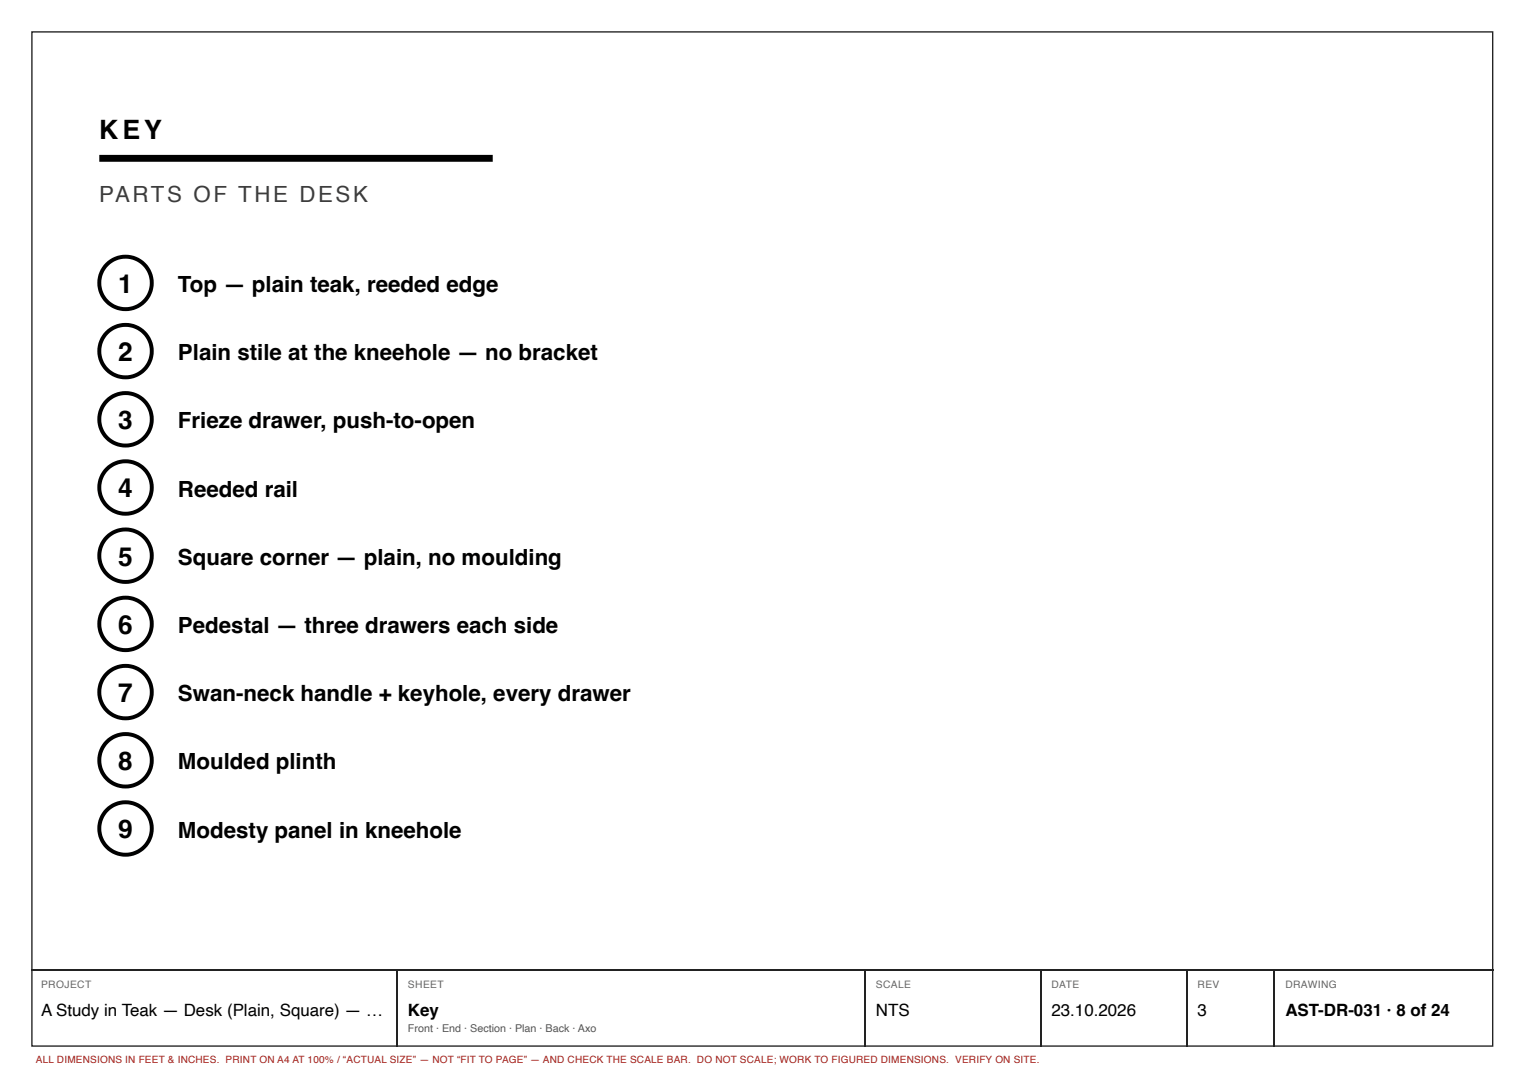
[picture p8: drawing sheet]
<svg xmlns="http://www.w3.org/2000/svg" width="297mm" height="210mm" viewBox="0 0 297 210" stroke-linecap="round" stroke-linejoin="round" font-family="sans-serif">
<defs><g id="words">
<text font-size="5.2" x="19.4" y="27">KEY</text>
<g font-size="5.1">
<text x="23" y="57">1</text>
<text x="23" y="70.3">2</text>
<text x="23" y="83.6">3</text>
<text x="23" y="96.9">4</text>
<text x="23" y="110.2">5</text>
<text x="23" y="123.5">6</text>
<text x="23" y="136.8">7</text>
<text x="23" y="150.1">8</text>
<text x="23" y="163.4">9</text>
</g>
<text font-size="4.3" fill="#3d3d3d" x="19.4" y="39.3">PARTS OF THE DESK</text>
<g font-size="4.3">
<text x="34.7" y="56.9">Top — plain teak, reeded edge</text>
<text x="34.7" y="70.2">Plain stile at the kneehole — no bracket</text>
<text x="34.7" y="83.5">Frieze drawer, push-to-open</text>
<text x="34.7" y="96.8">Reeded rail</text>
<text x="34.7" y="110.1">Square corner — plain, no moulding</text>
<text x="34.7" y="123.4">Pedestal — three drawers each side</text>
<text x="34.7" y="136.7">Swan-neck handle + keyhole, every drawer</text>
<text x="34.7" y="150">Moulded plinth</text>
<text x="34.7" y="163.2">Modesty panel in kneehole</text>
</g>
<g font-size="3.3">
<text x="8" y="197.9">A Study in Teak — Desk (Plain, Square) — …</text>
<text x="79.5" y="197.9">Key</text>
<text x="170.7" y="197.9">NTS</text>
<text x="204.9" y="197.9">23.10.2026</text>
<text x="233.4" y="197.9">3</text>
<text x="250.5" y="197.9">AST-DR-031 · 8 of 24</text>
</g>
<text font-size="2.1" fill="#555" x="79.5" y="201.1">Front · End · Section · Plan · Back · Axo</text>
<g font-size="2" fill="#666">
<text x="8" y="192.6">PROJECT</text>
<text x="79.5" y="192.6">SHEET</text>
<text x="170.7" y="192.6">SCALE</text>
<text x="204.9" y="192.6">DATE</text>
<text x="233.4" y="192.6">REV</text>
<text x="250.5" y="192.6">DRAWING</text>
</g>
<text font-size="1.9" fill="#a51d17" x="7" y="207.2">ALL DIMENSIONS IN FEET &amp; INCHES. PRINT ON A4 AT 100% / “ACTUAL SIZE” — NOT “FIT TO PAGE” — AND CHECK THE SCALE BAR. DO NOT SCALE; WORK TO FIGURED DIMENSIONS. VERIFY ON SITE.</text>
</g></defs>
<path d="M6.2 6.2h284.7v197.7h-284.7z" fill="none" stroke="#222" stroke-width=".26"/>
<path d="M19.4 30.9h76.6" fill="none" stroke="#000" stroke-width="1.3" stroke-linecap="butt"/>
<circle cx="24.5" cy="55.1" r="5.1" fill="#fff"/>
<circle cx="24.5" cy="55.1" r="5.1" fill="none" stroke="#000" stroke-width=".77" stroke-linecap="butt"/>
<circle cx="24.5" cy="68.4" r="5.1" fill="#fff"/>
<circle cx="24.5" cy="68.4" r="5.1" fill="none" stroke="#000" stroke-width=".77" stroke-linecap="butt"/>
<circle cx="24.5" cy="81.7" r="5.1" fill="#fff"/>
<circle cx="24.5" cy="81.7" r="5.1" fill="none" stroke="#000" stroke-width=".77" stroke-linecap="butt"/>
<circle cx="24.5" cy="95" r="5.1" fill="#fff"/>
<circle cx="24.5" cy="95" r="5.1" fill="none" stroke="#000" stroke-width=".77" stroke-linecap="butt"/>
<circle cx="24.5" cy="108.3" r="5.1" fill="#fff"/>
<circle cx="24.5" cy="108.3" r="5.1" fill="none" stroke="#000" stroke-width=".77" stroke-linecap="butt"/>
<circle cx="24.5" cy="121.6" r="5.1" fill="#fff"/>
<circle cx="24.5" cy="121.6" r="5.1" fill="none" stroke="#000" stroke-width=".77" stroke-linecap="butt"/>
<circle cx="24.5" cy="134.9" r="5.1" fill="#fff"/>
<circle cx="24.5" cy="134.9" r="5.1" fill="none" stroke="#000" stroke-width=".77" stroke-linecap="butt"/>
<circle cx="24.5" cy="148.2" r="5.1" fill="#fff"/>
<circle cx="24.5" cy="148.2" r="5.1" fill="none" stroke="#000" stroke-width=".77" stroke-linecap="butt"/>
<circle cx="24.5" cy="161.5" r="5.1" fill="#fff"/>
<circle cx="24.5" cy="161.5" r="5.1" fill="none" stroke="#000" stroke-width=".77" stroke-linecap="butt"/>
<path d="M6.1 189h284.9M77.4 189.2v14.8M168.7 189.2v14.8M202.8 189.2v14.8M231.4 189.2v14.8M248.3 189.2v14.8" fill="none" stroke="#222" stroke-width=".26"/>
<use href="#words"/>
</svg>
